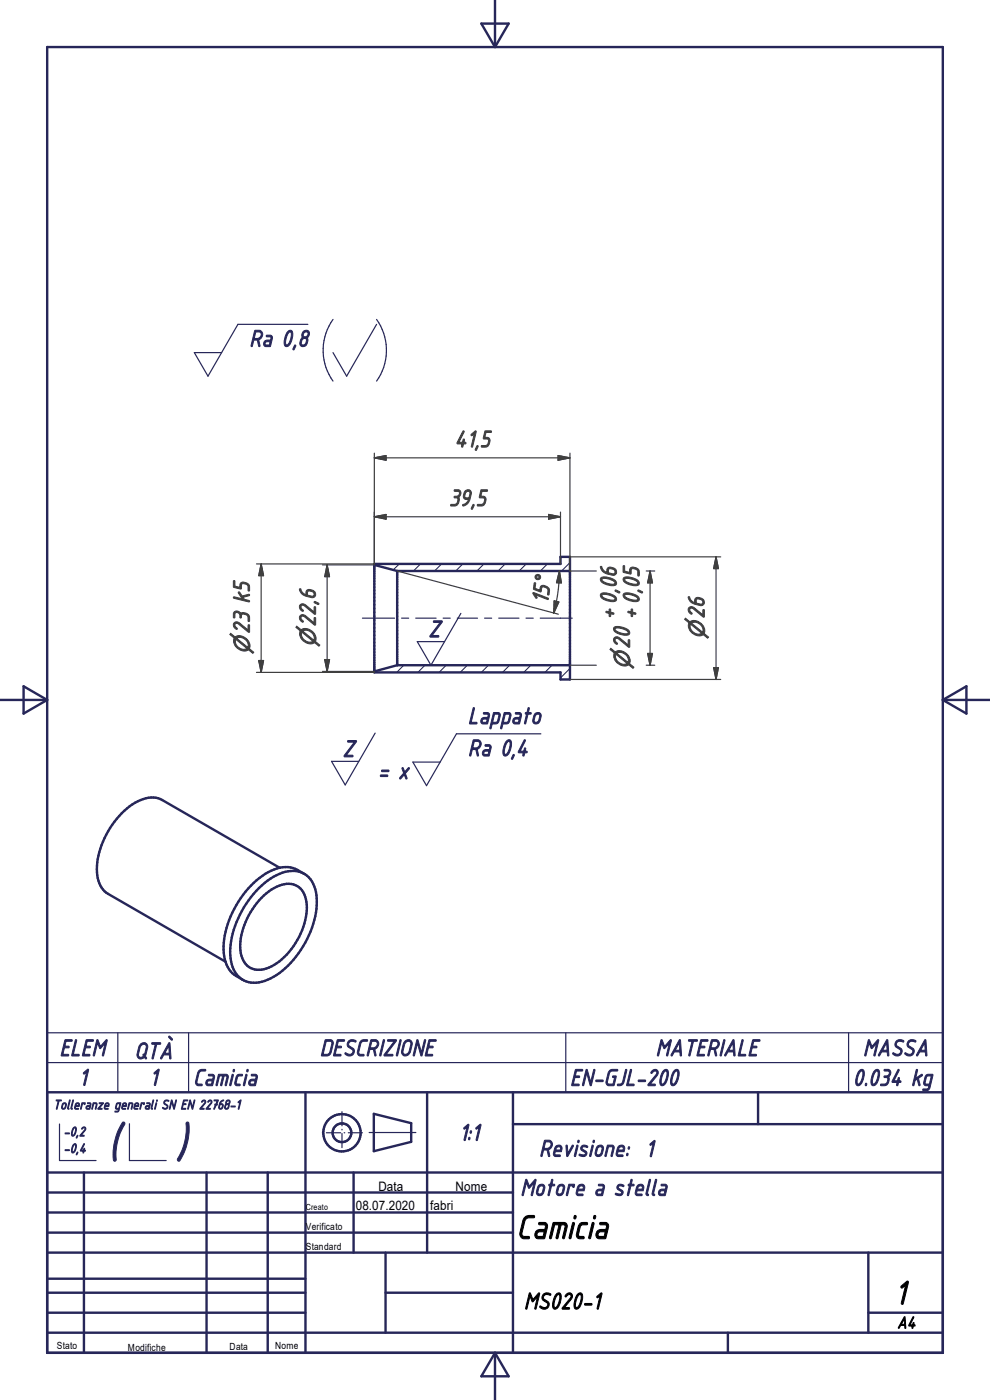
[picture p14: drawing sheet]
<svg xmlns="http://www.w3.org/2000/svg" width="210mm" height="297mm" viewBox="0 0 210 297" stroke-linecap="round" stroke-linejoin="round" font-family="sans-serif">
<defs><g id="words">
<g font-size="10.7" fill="#262659">
<text x="22.8" y="245.7">(</text>
<text x="37" y="245.7">)</text>
</g>
<g font-size="7.7">
<text x="109.5" y="262.8">Camicia</text>
<text x="189.7" y="276.7">1</text>
</g>
<g font-size="5.4" fill="#262659">
<text x="52.9" y="73.5">Ra 0,8</text>
<text x="90.8" y="135.2">Z</text>
<text x="99.2" y="153.6">Lappato</text>
<text x="72.6" y="160.6">Z</text>
<text x="99.2" y="160.4">Ra 0,4</text>
<text x="80.2" y="165.3">= x</text>
<text x="12.6" y="224">ELEM</text>
<text x="28.5" y="224.7">QTÀ</text>
<text x="67.8" y="224">DESCRIZIONE</text>
<text x="139.1" y="224">MATERIALE</text>
<text x="183" y="224">MASSA</text>
<text x="16.7" y="230.3">1</text>
<text x="31.7" y="230.3">1</text>
<text x="40.9" y="230.3">Camicia</text>
<text x="120.9" y="230.3">EN-GJL-200</text>
<text x="180.9" y="230.3">0.034 kg</text>
<text x="97.4" y="242">1:1</text>
<text x="114.3" y="245.4">Revisione: 1</text>
<text x="110.4" y="253.7">Motore a stella</text>
</g>
<g font-size="5.4" fill="#3f3f3f">
<text x="96.4" y="94.9">41,5</text>
<text x="95.2" y="107.4">39,5</text>
<text x="116.2" y="128.2" transform="rotate(-83 116.2 128.2)">15°</text>
<text x="130.6" y="131.4" transform="rotate(-90 130.6 131.4)">+0,06</text>
<text x="135.3" y="131.4" transform="rotate(-90 135.3 131.4)">+0,05</text>
</g>
<text font-size="5.4" x="111.1" y="277.7">MS020-1</text>
<g font-size="4.8" fill="#3f3f3f">
<text x="67" y="137.2" transform="rotate(-90 67 137.2)">n22,6</text>
<text x="149.4" y="135.6" transform="rotate(-90 149.4 135.6)">n26</text>
<text x="53" y="138.8" transform="rotate(-90 53 138.8)">n23 k5</text>
<text x="133.6" y="141.9" transform="rotate(-90 133.6 141.9)">n20</text>
</g>
<text font-size="3.8" x="190.3" y="281.8">A4</text>
<g font-size="3.1" fill="#262659">
<text x="11.3" y="235.3">Tolleranze generali SN EN 22768-1</text>
<text x="13.5" y="241">-0,2</text>
<text x="13.5" y="244.6">-0,4</text>
</g>
<g font-size="2.8">
<text x="75.5" y="256.7">08.07.2020</text>
<text x="80.3" y="252.7">Data</text>
<text x="91.3" y="256.7">fabri</text>
<text x="96.6" y="252.7">Nome</text>
</g>
<g font-size="2.1">
<text x="64.9" y="260.9">Verificato</text>
<text x="64.9" y="265.1">Standard</text>
<text x="12.1" y="286.2">Stato</text>
<text x="27.1" y="286.6">Modifiche</text>
<text x="48.7" y="286.3">Data</text>
<text x="58.4" y="286.2">Nome</text>
</g>
<text font-size="1.8" x="64.9" y="256.7">Creato</text>
</g></defs>
<g fill="none" stroke="#1e1e47" stroke-width=".21">
<path d="M80.2 119.6l-.3 .4M84.7 119.6l-1.3 1.3M89.2 119.6l-1.5 1.5M93.7 119.6l-1.5 1.5M98.2 119.6l-1.5 1.5M102.7 119.6l-1.5 1.5M107.2 119.6l-1.5 1.5M111.6 119.6l-1.5 1.5M116.1 119.6l-1.5 1.5M120.9 119.4l-1.8 1.7M80 142.3l-.3 .4M85.7 141.1l-1.5 1.6"/>
<path d="M90.1 141.1l-1.5 1.6M94.6 141.1l-1.5 1.6M99.1 141.1l-1.5 1.6M103.6 141.1l-1.5 1.6M108.1 141.1l-1.5 1.6M112.6 141.1l-1.5 1.6M117.1 141.1l-1.5 1.6M120.9 141.8l-2 2"/>
</g>
<g fill="none" stroke="#262659" stroke-width=".51">
<path d="M105 0v10M10 10h190v277h-190zM102.1 5h5.8l-2.9 5zM79.4 119.6h39.5v-1.5h2v26h-2v-1.4h-39.5zM79.4 119.8l4.9 1.3M84.3 121.1h36.6M84.3 121.1v20M0 148.5h10M5 145.6l5 2.9-5 2.9zM84.3 141.1h36.6M84.3 141.1l-4.9 1.3M200 148.5h10"/>
<path d="M200 148.5l5-2.9v5.8zM54.9 188.4a10.6 10.6 0 0 1 7.9-3.6 5 5 0 0 1 4.2 4.5 18.7 18.7 0 0 1-4.7 14.3 12.8 12.8 0 0 1-7.9 4.9 5 5 0 0 1-5.4-4.5 17.7 17.7 0 0 1 3.7-13zM55.5 190.5a8.1 8.1 0 0 1 6.3-3 4.2 4.2 0 0 1 3.3 4.4 15.2 15.2 0 0 1-8 13.4 4 4 0 0 1-6.1-3.7 15.1 15.1 0 0 1 4.5-11.1zM59.3 184.1l-24.9-14.4a6.1 6.1 0 0 0-6.3 .9 17.9 17.9 0 0 0-7.5 14.4 5.4 5.4 0 0 0 2.3 4.6l24.9 14.4M64.5 185.4a6.5 6.5 0 0 0-7.6-.4 20.2 20.2 0 0 0-9.5 16.5 6.4 6.4 0 0 0 4.1 6.4M10 231.7h190M64.8 231.7v55.3M79.3 236.3l7.9 2v3.9l-7.9 2zM90.6 231.7v34M108.8 238.5h91.2M108.8 231.7v55.3M160.8 231.7v6.8"/>
<path d="M10 253h98.8M10 257.2h98.8M10 248.7h190M17.8 248.7v38.3M43.8 248.7v38.3M56.8 248.7v38.3M75 248.7v17M10 274.3h54.8M10 265.7h190M10 261.5h98.8M10 271.3h54.8M10 278.5h54.8"/>
<path d="M81.8 274.3h27M81.8 265.7v17M184.2 278.5h15.8M184.2 265.7v17M10 282.7h190M105 287v10M105 287l2.9 5h-5.8zM154.4 282.7v4.3"/>
<circle cx="72.5" cy="240.3" r="4"/>
<circle cx="72.5" cy="240.3" r="1.98"/>
</g>
<g fill="none" stroke="#262659" stroke-width=".25">
<path d="M65.3 68.8h-14.8l-6.4 11-2.9-5h5.8M70.6 67.8a11.3 11.3 0 0 0 0 13M79.9 68.8l-6.4 11-2.9-5M79.9 67.8a11.3 11.3 0 0 1 0 13M76.9 131.1h6.8M85.2 131.1h1.5M88.2 131.1h4.3M94 131.1h1.5M97 131.1h4.3M97.8 130.1l-6.4 11-2.9-5h5.8M102.8 131.1h1.5M105.8 131.1h4.3"/>
<path d="M111.6 131.1h1.5M114.6 131.1h6.8M79.6 155.5l-6.4 11-2.9-5h5.8M114.7 155.7h-17.9l-6.3 11-2.9-5h5.8M10 219.1h190v12.6h-190zM25 219.1v12.6M40 219.1v12.6M120 219.1v12.6M180 219.1v12.6M10 225.4h190M12.6 238.5v7.7h7.8M27.5 238.4v7.8h7.8"/>
<path d="M72.5 235.8v3M72.5 239.6v.1M68.4 240.3h.1M69.2 240.3h3.1M72.5 240.5v3M72.5 244.2v.1M73 240.3h.1M73.9 240.3h3M78.3 240.3h9.9"/>
</g>
<g fill="none" stroke="#3f3f3f" stroke-width=".25">
<path d="M79.4 97.1h41.5M79.4 97.1l2.5-.5v1zM79.4 96.1v23.7h-11M118.4 96.6l2.5 .5-2.5 .5zM120.9 96.1v25h5.6M54.4 119.6h25M55.4 119.6v23.1M55.4 119.6l.5 2.5h-1zM69.4 119.8v22.6M69.4 119.8l.5 2.5h-1zM79.4 109.6l2.5-.5v1zM79.4 109.6h39.5"/>
<path d="M116.4 109.1l2.5 .5-2.5 .5zM118.9 108.6v11M120.9 118.1h32M151.9 118.1v26M151.9 118.1l.5 2.5h-1zM68.9 139.9h1l-.5 2.5zM84.3 121.1l34.1 9.2M117.6 127.5l.9 .2-1 2.4zM118.7 121.1l-.3 3.9-.9 5.1M118.7 121.1l.4 2.6-1-.1zM137.1 121.1h1.8M137.4 138.6h1l-.5 2.5z"/>
<path d="M137.9 121.1v20M137.9 121.1l.5 2.6h-1zM54.4 142.7h25M54.9 140.1h1l-.5 2.6zM68.4 142.4h11M120.9 141.1h5.6M120.9 144.1h32M137.1 141.1h1.8M151.4 141.6h1l-.5 2.5z"/>
</g>
<g fill="#3f3f3f" stroke="#3f3f3f" stroke-width=".25">
<path d="M137.9 121.1l.5 2.6h-1z"/>
<path d="M137.4 138.6h1l-.5 2.5z"/>
<path d="M151.9 118.1l.5 2.5h-1z"/>
<path d="M151.4 141.6h1l-.5 2.5z"/>
<path d="M79.4 97.1l2.5-.5v1z"/>
<path d="M118.4 96.6l2.5 .5-2.5 .5z"/>
<path d="M116.4 109.1l2.5 .5-2.5 .5z"/>
<path d="M79.4 109.6l2.5-.5v1z"/>
<path d="M117.6 127.5l.9 .2-1 2.4z"/>
<path d="M118.7 121.1l.4 2.6-1-.1z"/>
<path d="M69.4 119.8l.5 2.5h-1z"/>
<path d="M68.9 139.9h1l-.5 2.5z"/>
<path d="M55.4 119.6l.5 2.5h-1z"/>
<path d="M54.9 140.1h1l-.5 2.6z"/>
</g>
<use href="#words"/>
</svg>
